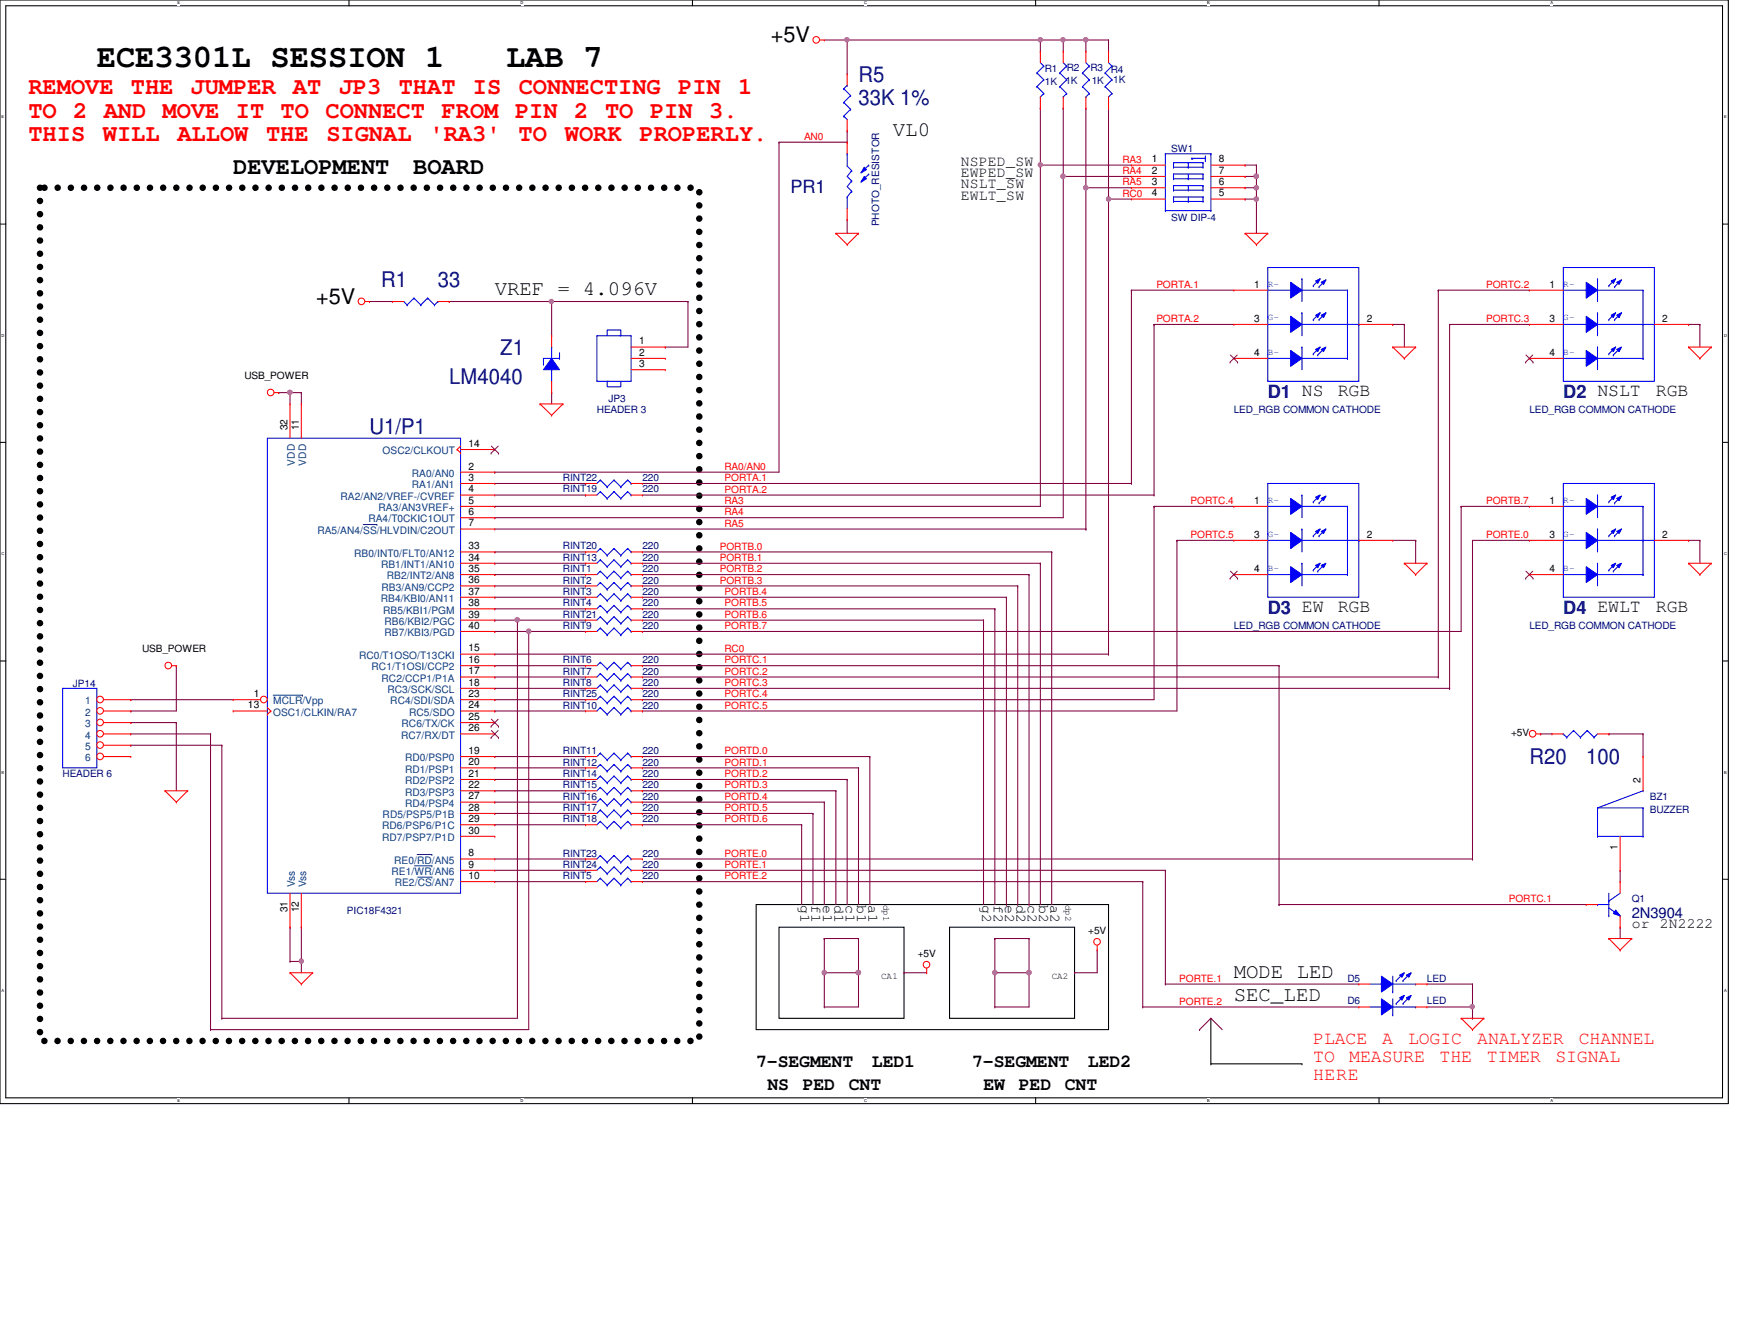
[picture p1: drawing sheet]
<svg xmlns="http://www.w3.org/2000/svg" width="279mm" height="216mm" viewBox="0 0 279 216" stroke-linecap="round" stroke-linejoin="round" font-family="sans-serif">
<defs><g id="words">
<g font-size="5.2">
<text x="15.6" y="10.8">ECE3301L SESSION 1</text>
<text x="81.4" y="10.8">LAB 7</text>
</g>
<g font-size="3.8" fill="#f00">
<text x="4.6" y="15.1">REMOVE</text>
<text x="21" y="15.1">THE</text>
<text x="30.6" y="15.1">JUMPER</text>
<text x="47.1" y="15.1">AT</text>
<text x="54.5" y="15.1">JP3</text>
<text x="64.1" y="15.1">THAT</text>
<text x="76.1" y="15.1">IS</text>
<text x="83.4" y="15.1">CONNECTING</text>
<text x="109.1" y="15.1">PIN</text>
<text x="118.7" y="15.1">1</text>
<text x="4.6" y="18.9">TO 2 AND MOVE IT TO CONNECT FROM PIN 2 TO PIN 3.</text>
<text x="4.6" y="22.7">THIS</text>
<text x="16.6" y="22.7">WILL</text>
<text x="28.5" y="22.7">ALLOW</text>
<text x="42.8" y="22.7">THE</text>
<text x="52.5" y="22.7">SIGNAL</text>
<text x="69.1" y="22.7">'RA3'</text>
<text x="83.4" y="22.7">TO</text>
<text x="90.8" y="22.7">WORK</text>
<text x="102.9" y="22.7">PROPERLY.</text>
</g>
<g font-size="3.8">
<text x="37.5" y="27.9">DEVELOPMENT</text>
<text x="66.5" y="27.9">BOARD</text>
</g>
<g font-size="3.5">
<text x="124" y="6.8">+5V</text>
<text x="50.8" y="48.8">+5V</text>
</g>
<g font-size="3.5" fill="#000080">
<text x="138.1" y="13.2">R5</text>
<text x="138.1" y="16.8">33K 1%</text>
<text x="61.3" y="46.1">R1</text>
<text x="70.4" y="46.1">33</text>
<text x="80.5" y="57.1">Z1</text>
<text x="72.3" y="61.8">LM4040</text>
<text x="59.4" y="69.8">U1/P1</text>
<text x="246" y="122.9">R20</text>
<text x="255.1" y="122.9">100</text>
</g>
<g font-size="3.3">
<text x="143.6" y="21.9">VL0</text>
<text x="79.6" y="47.5">VREF = 4.096V</text>
<text x="198.5" y="157.2">MODE LED</text>
<text x="198.5" y="160.9">SEC_LED</text>
</g>
<g font-size="2.9" fill="#000080">
<text x="127.1" y="31">PR1</text>
<text x="203.9" y="64">D1 NS</text>
<text x="251.5" y="64">D2 NSLT</text>
<text x="203.9" y="98.7">D3 EW</text>
<text x="251.5" y="98.7">D4 EWLT</text>
</g>
<g font-size="2.9">
<text x="215.2" y="63.6">RGB</text>
<text x="266.4" y="63.6">RGB</text>
<text x="215.2" y="98.3">RGB</text>
<text x="266.4" y="98.3">RGB</text>
<text x="121.6" y="171.6">7-SEGMENT</text>
<text x="140.3" y="171.6">LED1</text>
<text x="156.4" y="171.6">7-SEGMENT</text>
<text x="175" y="171.6">LED2</text>
<text x="123.4" y="175.3">NS</text>
<text x="129.1" y="175.3">PED</text>
<text x="136.5" y="175.3">CNT</text>
<text x="158.2" y="175.3">EW</text>
<text x="163.9" y="175.3">PED</text>
<text x="171.3" y="175.3">CNT</text>
</g>
<g font-size="2.9" fill="#f00">
<text x="211.2" y="167.9">PLACE</text>
<text x="222.3" y="167.9">A</text>
<text x="226.5" y="167.9">LOGIC</text>
<text x="237.6" y="167.9">ANALYZER</text>
<text x="254" y="167.9">CHANNEL</text>
<text x="211.2" y="170.8">TO</text>
<text x="211.2" y="173.7">HERE</text>
<text x="217" y="170.8">MEASURE</text>
<text x="231.6" y="170.8">THE</text>
<text x="239.1" y="170.8">TIMER</text>
<text x="250.2" y="170.8">SIGNAL</text>
</g>
<g font-size="2.4">
<text x="154.6" y="26.6">NSPED_SW</text>
<text x="154.6" y="28.4">EWPED_SW</text>
<text x="154.6" y="30.3">NSLT_SW</text>
<text x="154.6" y="32.1">EWLT_SW</text>
<text x="128.7" y="145.4" transform="rotate(90 128.7 145.4)">g1</text>
<text x="130.6" y="145.4" transform="rotate(90 130.6 145.4)">f1</text>
<text x="132.4" y="145.4" transform="rotate(90 132.4 145.4)">e1</text>
<text x="134.2" y="145.4" transform="rotate(90 134.2 145.4)">d1</text>
<text x="136.1" y="145.4" transform="rotate(90 136.1 145.4)">c1</text>
<text x="137.9" y="145.4" transform="rotate(90 137.9 145.4)">b1</text>
<text x="139.7" y="145.4" transform="rotate(90 139.7 145.4)">a1</text>
<text x="158" y="145.4" transform="rotate(90 158 145.4)">g2</text>
<text x="159.9" y="145.4" transform="rotate(90 159.9 145.4)">f2</text>
<text x="161.7" y="145.4" transform="rotate(90 161.7 145.4)">e2</text>
<text x="163.5" y="145.4" transform="rotate(90 163.5 145.4)">d2</text>
<text x="165.3" y="145.4" transform="rotate(90 165.3 145.4)">c2</text>
<text x="167.1" y="145.4" transform="rotate(90 167.1 145.4)">b2</text>
<text x="169" y="145.4" transform="rotate(90 169 145.4)">a2</text>
<text x="262.5" y="149.1">or</text>
<text x="267" y="149.1">2N2222</text>
</g>
<text font-size="2.4" fill="#000080" x="262.5" y="147.6">2N3904</text>
<g font-size="1.7">
<text x="185.3" y="26.1">1</text>
<text x="185.3" y="27.9">2</text>
<text x="185.3" y="29.8">3</text>
<text x="196" y="26.1">8</text>
<text x="196" y="27.9">7</text>
<text x="196" y="29.8">6</text>
<text x="185.3" y="31.6">4</text>
<text x="196" y="31.6">5</text>
<text x="201.7" y="46.2">1</text>
<text x="249.3" y="46.2">1</text>
<text x="201.7" y="51.7">3</text>
<text x="219.8" y="51.7">2</text>
<text x="249.3" y="51.7">3</text>
<text x="267.4" y="51.7">2</text>
<text x="102.8" y="55.4">1</text>
<text x="102.8" y="57.2">2</text>
<text x="102.8" y="59">3</text>
<text x="201.7" y="57.2">4</text>
<text x="249.3" y="57.2">4</text>
<text x="46.2" y="69.2" transform="rotate(-90 46.2 69.2)">32</text>
<text x="48" y="69.2" transform="rotate(-90 48 69.2)">11</text>
<text x="75.4" y="71.8">14</text>
<text x="75.4" y="75.5">2</text>
<text x="75.4" y="77.3">3</text>
<text x="75.4" y="79.2">4</text>
<text x="75.4" y="81">5</text>
<text x="75.4" y="82.8">6</text>
<text x="201.7" y="81">1</text>
<text x="249.3" y="81">1</text>
<text x="75.4" y="84.6">7</text>
<text x="75.4" y="88.3">33</text>
<text x="201.7" y="86.4">3</text>
<text x="219.8" y="86.4">2</text>
<text x="249.3" y="86.4">3</text>
<text x="267.4" y="86.4">2</text>
<text x="75.4" y="90.1">34</text>
<text x="75.4" y="91.9">35</text>
<text x="75.4" y="93.8">36</text>
<text x="75.4" y="95.6">37</text>
<text x="201.7" y="91.9">4</text>
<text x="249.3" y="91.9">4</text>
<text x="75.4" y="97.5">38</text>
<text x="75.4" y="99.3">39</text>
<text x="75.4" y="101.1">40</text>
<text x="75.4" y="106.6">16</text>
<text x="75.4" y="104.7">15</text>
<text x="39.9" y="113.9">13</text>
<text x="40.8" y="112.1">1</text>
<text x="75.4" y="113.9">24</text>
<text x="75.4" y="112.1">23</text>
<text x="75.4" y="110.2">18</text>
<text x="75.4" y="108.4">17</text>
<text x="75.4" y="117.6">26</text>
<text x="75.4" y="115.7">25</text>
<text x="75.4" y="121.2">19</text>
<text x="75.4" y="123">20</text>
<text x="75.4" y="124.9">21</text>
<text x="263.9" y="125.9" transform="rotate(-90 263.9 125.9)">2</text>
<text x="75.4" y="126.7">22</text>
<text x="75.4" y="128.5">27</text>
<text x="75.4" y="130.3">28</text>
<text x="75.4" y="137.7">8</text>
<text x="75.4" y="132.2">29</text>
<text x="75.4" y="134">30</text>
<text x="260.2" y="136.6" transform="rotate(-90 260.2 136.6)">1</text>
<text x="75.4" y="139.5">9</text>
<text x="75.4" y="141.3">10</text>
<text x="46.2" y="146.6" transform="rotate(-90 46.2 146.6)">31</text>
<text x="48" y="146.6" transform="rotate(-90 48 146.6)">12</text>
</g>
<g font-size="1.7" fill="#004080">
<text x="47.4" y="74.8" transform="rotate(-90 47.4 74.8)">VDD</text>
<text x="49.2" y="74.8" transform="rotate(-90 49.2 74.8)">VDD</text>
<text x="61.6" y="73">OSC2/CLKOUT</text>
<text x="66.3" y="76.7">RA0/AN0</text>
<text x="54.8" y="80.3">RA2/AN2/VREF-/CVREF</text>
<text x="59.3" y="84">RA4/T0CKIC1OUT</text>
<text x="60.9" y="82.2">RA3/AN3VREF+</text>
<text x="66.3" y="78.5">RA1/AN1</text>
<text x="51.1" y="85.8">RA5/AN4/SS/HLVDIN/C2OUT</text>
<text x="57" y="89.5">RB0/INT0/FLT0/AN12</text>
<text x="61.3" y="91.3">RB1/INT1/AN10</text>
<text x="61.4" y="95">RB3/AN9/CCP2</text>
<text x="62.2" y="93.1">RB2/INT2/AN8</text>
<text x="61.3" y="96.8">RB4/KBI0/AN11</text>
<text x="61.6" y="98.6">RB5/KBI1/PGM</text>
<text x="61.8" y="100.5">RB6/KBI2/PGC</text>
<text x="57.8" y="105.9">RC0/T1OSO/T13CKI</text>
<text x="59.8" y="107.8">RC1/T1OSI/CCP2</text>
<text x="61.8" y="102.3">RB7/KBI3/PGD</text>
<text x="13.7" y="113.2">1</text>
<text x="43.9" y="113.2">MCLR/Vpp</text>
<text x="61.4" y="109.6">RC2/CCP1/P1A</text>
<text x="62.3" y="111.4">RC3/SCK/SCL</text>
<text x="62.8" y="113.2">RC4/SDI/SDA</text>
<text x="13.7" y="115.1">2</text>
<text x="13.7" y="116.9">3</text>
<text x="13.7" y="118.7">4</text>
<text x="43.9" y="115.1">OSC1/CLKIN/RA7</text>
<text x="64.5" y="118.7">RC7/RX/DT</text>
<text x="64.6" y="116.9">RC6/TX/CK</text>
<text x="65.8" y="115.1">RC5/SDO</text>
<text x="13.7" y="120.6">5</text>
<text x="13.7" y="122.4">6</text>
<text x="65.2" y="122.4">RD0/PSP0</text>
<text x="65.2" y="124.2">RD1/PSP1</text>
<text x="61.6" y="131.5">RD5/PSP5/P1B</text>
<text x="65.2" y="126.1">RD2/PSP2</text>
<text x="65.2" y="127.9">RD3/PSP3</text>
<text x="65.2" y="129.7">RD4/PSP4</text>
<text x="61.5" y="133.3">RD6/PSP6/P1C</text>
<text x="61.5" y="135.2">RD7/PSP7/P1D</text>
<text x="47.4" y="142.7" transform="rotate(-90 47.4 142.7)">Vss</text>
<text x="49.2" y="142.7" transform="rotate(-90 49.2 142.7)">Vss</text>
<text x="63" y="140.7">RE1/WR/AN6</text>
<text x="63.4" y="138.9">RE0/RD/AN5</text>
<text x="63.5" y="142.5">RE2/CS/AN7</text>
</g>
<g font-size="1.6" fill="#000080">
<text x="168.1" y="11.5">R1</text>
<text x="171.6" y="11.3">R2</text>
<text x="175.4" y="11.3">R3</text>
<text x="178.7" y="11.7">R4</text>
<text x="168.1" y="13.7">1K</text>
<text x="171.4" y="13.5">1K</text>
<text x="175.6" y="13.5">1K</text>
<text x="179.1" y="13.3">1K</text>
<text x="188.4" y="24.5">SW1</text>
<text x="188.4" y="35.5">SW DIP-4</text>
<text x="141.4" y="36.4" transform="rotate(-90 141.4 36.4)">PHOTO_RESISTOR</text>
<text x="97.9" y="64.6">JP3</text>
<text x="96" y="66.4">HEADER 3</text>
<text x="198.5" y="66.4">LED_RGB COMMON CATHODE</text>
<text x="246" y="66.4">LED_RGB COMMON CATHODE</text>
<text x="90.6" y="77.3">RINT22</text>
<text x="103.3" y="77.3">220</text>
<text x="90.6" y="79.2">RINT19</text>
<text x="103.3" y="79.2">220</text>
<text x="90.6" y="88.3">RINT20</text>
<text x="103.3" y="88.3">220</text>
<text x="90.6" y="95.6">RINT3</text>
<text x="90.6" y="90.2">RINT13</text>
<text x="90.6" y="93.8">RINT2</text>
<text x="90.6" y="92">RINT1</text>
<text x="103.3" y="95.6">220</text>
<text x="103.3" y="93.8">220</text>
<text x="103.3" y="92">220</text>
<text x="103.3" y="90.2">220</text>
<text x="90.6" y="99.3">RINT21</text>
<text x="90.6" y="101.1">RINT9</text>
<text x="90.6" y="97.5">RINT4</text>
<text x="103.3" y="101.1">220</text>
<text x="103.3" y="97.5">220</text>
<text x="103.3" y="99.3">220</text>
<text x="198.5" y="101.1">LED_RGB COMMON CATHODE</text>
<text x="246" y="101.1">LED_RGB COMMON CATHODE</text>
<text x="90.6" y="106.6">RINT6</text>
<text x="103.3" y="106.6">220</text>
<text x="11.7" y="110.4">JP14</text>
<text x="90.6" y="112.1">RINT25</text>
<text x="90.6" y="113.9">RINT10</text>
<text x="90.6" y="108.5">RINT7</text>
<text x="90.6" y="110.3">RINT8</text>
<text x="103.3" y="108.5">220</text>
<text x="103.3" y="110.3">220</text>
<text x="103.3" y="112.1">220</text>
<text x="103.3" y="113.9">220</text>
<text x="10.1" y="124.9">HEADER 6</text>
<text x="90.6" y="124.9">RINT14</text>
<text x="90.6" y="121.2">RINT11</text>
<text x="90.6" y="123.1">RINT12</text>
<text x="103.3" y="124.9">220</text>
<text x="103.3" y="121.2">220</text>
<text x="103.3" y="123.1">220</text>
<text x="90.6" y="128.6">RINT16</text>
<text x="90.6" y="130.4">RINT17</text>
<text x="90.6" y="126.7">RINT15</text>
<text x="103.3" y="128.6">220</text>
<text x="103.3" y="130.4">220</text>
<text x="103.3" y="126.7">220</text>
<text x="265.4" y="128.6">BZ1</text>
<text x="265.4" y="130.8">BUZZER</text>
<text x="90.6" y="132.2">RINT18</text>
<text x="90.6" y="137.7">RINT23</text>
<text x="103.3" y="132.2">220</text>
<text x="103.3" y="137.7">220</text>
<text x="90.6" y="141.4">RINT5</text>
<text x="90.6" y="139.5">RINT24</text>
<text x="103.3" y="141.4">220</text>
<text x="103.3" y="139.5">220</text>
<text x="55.8" y="146.9">PIC18F4321</text>
<text x="262.5" y="145">Q1</text>
<text x="216.7" y="161.5">D6</text>
<text x="216.7" y="157.8">D5</text>
<text x="229.5" y="161.5">LED</text>
<text x="229.5" y="157.8">LED</text>
</g>
<g font-size="1.6" fill="#f00">
<text x="129.3" y="22.5">AN0</text>
<text x="180.6" y="29.8">RA5</text>
<text x="180.6" y="28">RA4</text>
<text x="180.6" y="26.2">RA3</text>
<text x="180.6" y="31.6">RC0</text>
<text x="186" y="46.3">PORTA.1</text>
<text x="239.1" y="46.3">PORTC.2</text>
<text x="186" y="51.8">PORTA.2</text>
<text x="239.1" y="51.8">PORTC.3</text>
<text x="116.5" y="75.5">RA0/AN0</text>
<text x="116.5" y="77.3">PORTA.1</text>
<text x="116.5" y="81">RA3</text>
<text x="116.5" y="82.8">RA4</text>
<text x="116.5" y="79.2">PORTA.2</text>
<text x="191.5" y="81">PORTC.4</text>
<text x="239.1" y="81">PORTB.7</text>
<text x="115.8" y="88.3">PORTB.0</text>
<text x="116.5" y="84.7">RA5</text>
<text x="191.5" y="86.5">PORTC.5</text>
<text x="239.1" y="86.5">PORTE.0</text>
<text x="115.8" y="90.2">PORTB.1</text>
<text x="115.8" y="92">PORTB.2</text>
<text x="115.8" y="93.8">PORTB.3</text>
<text x="116.5" y="95.6">PORTB.4</text>
<text x="116.5" y="97.5">PORTB.5</text>
<text x="116.5" y="99.3">PORTB.6</text>
<text x="116.5" y="101.1">PORTB.7</text>
<text x="116.5" y="104.8">RC0</text>
<text x="116.5" y="106.6">PORTC.1</text>
<text x="116.5" y="112.1">PORTC.4</text>
<text x="116.5" y="113.9">PORTC.5</text>
<text x="116.5" y="110.3">PORTC.3</text>
<text x="116.5" y="108.5">PORTC.2</text>
<text x="116.5" y="121.2">PORTD.0</text>
<text x="116.5" y="123.1">PORTD.1</text>
<text x="116.5" y="124.9">PORTD.2</text>
<text x="116.5" y="126.7">PORTD.3</text>
<text x="116.5" y="128.6">PORTD.4</text>
<text x="116.5" y="130.4">PORTD.5</text>
<text x="116.5" y="132.2">PORTD.6</text>
<text x="116.5" y="137.7">PORTE.0</text>
<text x="116.5" y="141.4">PORTE.2</text>
<text x="116.5" y="139.5">PORTE.1</text>
<text x="242.7" y="145">PORTC.1</text>
<text x="189.7" y="157.8">PORTE.1</text>
<text x="189.7" y="161.5">PORTE.2</text>
</g>
<g font-size="1.6">
<text x="39.3" y="60.9">USB_POWER</text>
<text x="22.9" y="104.8">USB_POWER</text>
<text x="243.1" y="118.3">+5V</text>
<text x="147.6" y="153.8">+5V</text>
<text x="175" y="150.2">+5V</text>
</g>
<g font-size="1.5" fill="#00f">
<text x="203.9" y="46.1">R-</text>
<text x="251.5" y="46.1">R-</text>
<text x="203.9" y="51.5">G-</text>
<text x="251.5" y="51.5">G-</text>
<text x="203.9" y="57">B-</text>
<text x="251.5" y="57">B-</text>
<text x="203.9" y="80.8">R-</text>
<text x="251.5" y="80.8">R-</text>
<text x="203.9" y="86.3">G-</text>
<text x="251.5" y="86.3">G-</text>
<text x="203.9" y="91.8">B-</text>
<text x="251.5" y="91.8">B-</text>
</g>
<g font-size="1.5">
<text x="142.1" y="145.4" transform="rotate(90 142.1 145.4)">dp1</text>
<text x="171.4" y="145.4" transform="rotate(90 171.4 145.4)">dp2</text>
<text x="141.7" y="157.4">CA1</text>
<text x="169.2" y="157.4">CA2</text>
</g>
<g font-size=".6">
<text x="28.5" y=".7">E</text>
<text x="83.7" y=".7">D</text>
<text x="139" y=".7">C</text>
<text x="194.2" y=".7">B</text>
<text x="249.4" y=".7">A</text>
<text x=".3" y="19">E</text>
<text x="277.3" y="19">E</text>
<text x=".3" y="54.1">D</text>
<text x="277.3" y="54.1">D</text>
<text x=".3" y="89.2">C</text>
<text x="277.3" y="89.2">C</text>
<text x=".3" y="124.4">B</text>
<text x="277.3" y="124.4">B</text>
<text x=".3" y="159.5">A</text>
<text x="277.3" y="159.5">A</text>
<text x="28.5" y="177.2">E</text>
<text x="83.7" y="177.2">D</text>
<text x="139" y="177.2">C</text>
<text x="194.2" y="177.2">B</text>
<text x="249.4" y="177.2">A</text>
</g>
</g></defs>
<path d="M0 0h278v177.4h-278zM.9 .9h276.2v175.6h-276.2z" fill="none" stroke="#000" stroke-width=".17"/>
<g fill="#fff">
<path d="M28.5 .1h.5v.7h-.5z"/>
<path d="M28.5 176.6h.5v.7h-.5z"/>
</g>
<path d="M56.1 0v.9M56.1 176.5v.9" fill="none" stroke="#000" stroke-width=".17"/>
<g fill="#fff">
<path d="M83.7 .1h.5v.7h-.5z"/>
<path d="M83.7 176.6h.5v.7h-.5z"/>
</g>
<path d="M111.4 0v.9M111.4 176.5v.9" fill="none" stroke="#000" stroke-width=".17"/>
<g fill="#fff">
<path d="M139 .1h.4v.7h-.4z"/>
<path d="M139 176.6h.4v.7h-.4z"/>
</g>
<path d="M166.6 0v.9M166.6 176.5v.9" fill="none" stroke="#000" stroke-width=".17"/>
<g fill="#fff">
<path d="M194.2 .1h.4v.7h-.4z"/>
<path d="M194.2 176.6h.4v.7h-.4z"/>
</g>
<path d="M221.8 0v.9M221.8 176.5v.9" fill="none" stroke="#000" stroke-width=".17"/>
<g fill="#fff">
<path d="M249.4 .1h.4v.7h-.4z"/>
<path d="M249.4 176.6h.4v.7h-.4z"/>
<path d="M.3 18.5h.4v.7h-.4z"/>
<path d="M277.3 18.5h.4v.7h-.4z"/>
<path d="M.3 53.6h.4v.7h-.4z"/>
<path d="M277.3 53.6h.5v.7h-.5z"/>
</g>
<path d="M0 36h.9M277.1 36h.9" fill="none" stroke="#000" stroke-width=".17"/>
<g fill="#fff">
<path d="M.3 88.6h.4v.8h-.4z"/>
<path d="M277.3 88.6h.5v.8h-.5z"/>
</g>
<path d="M0 71.1h.9M277.1 71.1h.9" fill="none" stroke="#000" stroke-width=".17"/>
<g fill="#fff">
<path d="M.3 123.8h.4v.7h-.4z"/>
<path d="M277.3 123.8h.4v.7h-.4z"/>
</g>
<path d="M0 106.3h.9M277.1 106.3h.9" fill="none" stroke="#000" stroke-width=".17"/>
<g fill="#fff">
<path d="M.3 158.9h.3v.7h-.3z"/>
<path d="M277.3 158.9h.4v.7h-.4z"/>
</g>
<path d="M0 141.4h.9M121.6 145.4h56.7v20.1h-56.7zM125.3 149.1h20.1v14.6h-20.1zM152.7 149.1h20.1v14.6h-20.1zM277.1 141.4h.9M194.8 171h.1M194.8 163.7v7.3M194.8 171h14.6M209.4 171h.1" fill="none" stroke="#000" stroke-width=".17"/>
<path d="M6.4 30.2h106.1v137.1h-106.1z" fill="none" stroke="#000" stroke-width="1.1" stroke-dasharray="0 2.1"/>
<path d="M136.3 6.4h.1M136.3 6.4v5.5M136.3 6.4h31M79.6 141.7h14.6M94.2 141.7h.1M103.3 141.7h.1M103.3 141.7h80.5M183.8 141.7h.1M183.8 141.7v20.2" fill="none" stroke="#800040" stroke-width=".17"/>
<circle cx="167.3" cy="6.4" r=".34" fill="#f0f"/>
<circle cx="167.3" cy="6.4" r=".34" fill="none" stroke="#f0f" stroke-width=".17"/>
<circle cx="136.2" cy="6.4" r=".34" fill="#f0f"/>
<circle cx="136.2" cy="6.4" r=".34" fill="none" stroke="#f0f" stroke-width=".17"/>
<path d="M48.5 154.6h.1M48.5 154.6v1.8" fill="none" stroke="#800040" stroke-width=".17"/>
<circle cx="48.5" cy="154.5" r=".34" fill="#f0f"/>
<circle cx="48.5" cy="154.5" r=".34" fill="none" stroke="#f0f" stroke-width=".17"/>
<path d="M44.8 63.1h.1M44.8 63.1h3.7M46.7 63.1h.1M46.7 154.6h.1M46.7 154.6h1.8" fill="none" stroke="#800040" stroke-width=".17"/>
<circle cx="46.6" cy="63.1" r=".36" fill="#f0f"/>
<circle cx="46.6" cy="63.1" r=".36" fill="none" stroke="#f0f" stroke-width=".17"/>
<path d="M48.5 63.1h.1M48.5 63.1v1.8M33.9 118h.1M33.9 118v47.5M35.7 119.8h.1M35.7 119.8v43.9M79.6 101.5h.1M79.6 101.5h5.4M85 101.5h.1M85 101.5v64M48.5 149.1h.1M48.5 149.1v5.5" fill="none" stroke="#800040" stroke-width=".17"/>
<circle cx="85" cy="101.5" r=".35" fill="#f0f"/>
<circle cx="85" cy="101.5" r=".35" fill="none" stroke="#f0f" stroke-width=".17"/>
<g fill="none" stroke="#800040" stroke-width=".17">
<path d="M59.4 48.5h.1M59.4 48.5h3.7M72.3 48.5h.1M72.3 48.5h38.4M88.7 48.5h.1M88.7 48.5v5.5M182 46.7h.1M182 46.7h16.5M185.6 52.2h.1M185.6 52.2h12.9M46.7 63.1h.1M46.7 63.1v1.8"/>
<path d="M88.7 63.1h.1M88.7 63.1v1.8M79.6 88.7h.1M79.6 90.6h.1M79.6 92.4h.1M79.6 94.2h.1M79.6 88.7h14.6M79.6 90.6h14.6M79.6 92.4h14.6M79.6 94.2h14.6M21 114.3h.1M21 119.8h.1"/>
<path d="M21 118h.1M21 112.5h.1M21 116.2h.1M21 119.8h14.7M21 118h12.9M21 112.5h16.5M21 116.2h7.4M28.4 107h.1M28.4 116.2h.1M28.4 107v7.3h-7.4M28.4 116.2v10.9M79.6 107h.1"/>
<path d="M79.6 108.8h.1M79.6 110.7h.1M79.6 112.5h.1M79.6 114.3h.1M79.6 114.3h14.6M79.6 112.5h14.6M79.6 105.2h98.7M79.6 107h14.6M79.6 108.8h14.6M79.6 110.7h14.6M178.3 105.2h.1M79.6 121.6h.1"/>
<path d="M79.6 123.4h.1M79.6 125.3h.1M79.6 127.1h.1M79.6 128.9h.1M79.6 130.8h.1M79.6 132.6h.1M79.6 121.6h14.6M79.6 123.4h14.6M79.6 125.3h14.6M79.6 127.1h14.6M79.6 128.9h14.6M79.6 130.8h14.6"/>
<path d="M79.6 132.6h14.6M46.7 149.1h.1M46.7 149.1v5.5M33.9 165.5h.1M33.9 165.5h51.1M35.7 163.7h.1M35.7 163.7h47.5"/>
</g>
<circle cx="88.7" cy="48.5" r=".34" fill="#f0f"/>
<circle cx="88.7" cy="48.5" r=".34" fill="none" stroke="#f0f" stroke-width=".17"/>
<g fill="none" stroke="#800040" stroke-width=".17">
<path d="M107 55.8h.1M110.7 48.5h.1M110.7 48.5v7.3h-3.7M79.6 75.9h.1M79.6 75.9h45.7M79.6 96h.1M79.6 97.9h.1M79.6 99.7h.1M79.6 96h14.6M79.6 97.9h14.6M79.6 99.7h3.6M83.2 99.7h.1"/>
<path d="M83.2 99.7v64"/>
</g>
<circle cx="83.2" cy="99.6" r=".36" fill="#f0f"/>
<circle cx="83.2" cy="99.6" r=".36" fill="none" stroke="#f0f" stroke-width=".17"/>
<g fill="none" stroke="#800040" stroke-width=".17">
<path d="M200.3 28.4h.1M200.3 26.5h.1M200.3 28.4h1.8M200.3 26.5h1.8M202.1 26.5h.1M202.1 28.4h.1M202.1 26.5v3.7M83.2 99.7h.1M83.2 99.7h11M103.3 99.7h54.9M103.3 88.7h65.9M103.3 90.6h64"/>
<path d="M103.3 92.4h62.2M103.3 94.2h60.4M103.3 96h58.6M103.3 97.9h56.7M158.2 99.7h.1M160 97.9h.1M161.9 96h.1M163.7 94.2h.1M165.5 92.4h.1M167.3 90.6h.1M169.2 88.7h.1M103.3 112.5h.1"/>
<path d="M103.3 114.3h.1M103.3 107h102.4M103.3 112.5h82.3M103.3 114.3h86M205.7 107h.1M103.3 121.6h.1M103.3 125.3h.1M103.3 127.1h.1M103.3 128.9h.1M103.3 130.8h.1M103.3 132.6h.1M103.3 121.6h36.6"/>
<path d="M103.3 123.4h34.8M103.3 125.3h33M103.3 127.1h31.2M103.3 128.9h29.3M103.3 130.8h27.5M103.3 132.6h25.6M138.1 123.4h.1"/>
</g>
<circle cx="202.1" cy="30.2" r=".36" fill="#f0f"/>
<circle cx="202.1" cy="30.2" r=".36" fill="none" stroke="#f0f" stroke-width=".17"/>
<circle cx="202.1" cy="28.3" r=".37" fill="#f0f"/>
<circle cx="202.1" cy="28.3" r=".37" fill="none" stroke="#f0f" stroke-width=".17"/>
<g fill="none" stroke="#800040" stroke-width=".17">
<path d="M167.3 6.4h.1M167.3 6.4v1.9M171 6.4h.1M171 6.4v1.9M171 6.4h3.7M178.3 17.4h.1M178.3 17.4v14.6M125.3 22.9h11M136.3 22.9h.1M136.3 21h.1M136.3 35.3h.1M136.3 21v1.9"/>
<path d="M136.3 35.3v2.2M200.3 30.2h.1M200.3 32h.1M200.3 30.2h1.8M202.1 30.2h.1M202.1 30.2v1.8h-1.8"/>
</g>
<circle cx="174.6" cy="6.4" r=".36" fill="#f0f"/>
<circle cx="174.6" cy="6.4" r=".36" fill="none" stroke="#f0f" stroke-width=".17"/>
<circle cx="171" cy="6.4" r=".34" fill="#f0f"/>
<circle cx="171" cy="6.4" r=".34" fill="none" stroke="#f0f" stroke-width=".17"/>
<g fill="none" stroke="#800040" stroke-width=".17">
<path d="M132.6 6.4h3.7M136.3 6.4h.1M167.3 17.4h.1M167.3 6.4h.1M167.3 6.4h3.7M167.3 17.4v9.1M171 17.4h.1M171 17.4v11M174.7 6.4h.1M174.7 17.4h.1M174.7 6.4v1.9M174.7 17.4v12.8"/>
<path d="M174.7 6.4h3.6M178.3 6.4h.1M178.3 6.4v1.9M167.3 26.5h.1M167.3 26.5h14.7M171 28.4h.1M171 28.4h11M174.7 30.2h.1M174.7 30.2h7.3M202.1 32h.1M202.1 32v5.5"/>
</g>
<circle cx="202.1" cy="32" r=".36" fill="#f0f"/>
<circle cx="202.1" cy="32" r=".36" fill="none" stroke="#f0f" stroke-width=".17"/>
<path d="M167.3 26.5h.1M167.3 26.5v54.9" fill="none" stroke="#800040" stroke-width=".17"/>
<circle cx="167.3" cy="26.5" r=".34" fill="#f0f"/>
<circle cx="167.3" cy="26.5" r=".34" fill="none" stroke="#f0f" stroke-width=".17"/>
<path d="M171 28.4h.1M171 28.4v54.8" fill="none" stroke="#800040" stroke-width=".17"/>
<circle cx="171" cy="28.3" r=".35" fill="#f0f"/>
<circle cx="171" cy="28.3" r=".35" fill="none" stroke="#f0f" stroke-width=".17"/>
<path d="M174.7 30.2v54.8M174.7 85h.1" fill="none" stroke="#800040" stroke-width=".17"/>
<circle cx="174.6" cy="30.2" r=".36" fill="#f0f"/>
<circle cx="174.6" cy="30.2" r=".36" fill="none" stroke="#f0f" stroke-width=".17"/>
<path d="M178.3 32h.1M178.3 32h3.7M178.3 32v73.2M178.3 105.2h.1" fill="none" stroke="#800040" stroke-width=".17"/>
<circle cx="178.3" cy="32" r=".34" fill="#f0f"/>
<circle cx="178.3" cy="32" r=".34" fill="none" stroke="#f0f" stroke-width=".17"/>
<g fill="none" stroke="#800040" stroke-width=".17">
<path d="M125.3 22.9h.1M125.3 22.9v53M182 46.7h.1M182 46.7v31M231.4 46.7h.1M231.4 46.7h14.6M233.2 52.2h.1M233.2 52.2h12.8M79.6 85h95.1M174.7 85h.1M185.6 81.4h.1M185.6 81.4h12.9"/>
<path d="M189.3 86.9h.1M189.3 86.9h9.2M227.7 86.9h.1M227.7 86.9v3.7M235 81.4h.1M235 81.4h11M235 81.4v20.1h-131.7M271.6 86.9h.1M271.6 86.9h1.8M273.4 86.9h.1M273.4 86.9v3.7M103.3 101.5h.1"/>
<path d="M79.6 138.1h14.6M79.6 139.9h14.6M94.2 138.1h.1M94.2 139.9h.1M187.5 158.2h.1M187.5 158.2h31.1M229.5 158.2h7.4M236.9 158.2h.1M236.9 158.2v5.5M229.5 161.9h7.4M236.9 161.9h.1M236.9 163.7h.1"/>
</g>
<circle cx="236.8" cy="161.8" r=".34" fill="#f0f"/>
<circle cx="236.8" cy="161.8" r=".34" fill="none" stroke="#f0f" stroke-width=".17"/>
<path d="M187.5 139.9h.1M187.5 139.9v18.3M138.1 150.9h.1M138.1 150.9v5.5M145.4 156.4h.1M145.4 156.4h3.7M172.8 156.4h.1M176.5 152.7h.1M176.5 152.7v3.7h-3.7M183.8 161.9h.1M183.8 161.9h34.8" fill="none" stroke="#800040" stroke-width=".17"/>
<circle cx="138.1" cy="156.4" r=".37" fill="#f0f"/>
<circle cx="138.1" cy="156.4" r=".37" fill="none" stroke="#f0f" stroke-width=".17"/>
<path d="M132.6 150.9h.1M132.6 150.9v5.5" fill="none" stroke="#800040" stroke-width=".17"/>
<circle cx="132.6" cy="156.4" r=".35" fill="#f0f"/>
<circle cx="132.6" cy="156.4" r=".35" fill="none" stroke="#f0f" stroke-width=".17"/>
<path d="M132.6 150.9h.1M132.6 156.4h.1M132.6 150.9h5.5M132.6 156.4h5.5M132.6 156.4v5.5M138.1 156.4h.1M138.1 156.4v5.5h-5.5M165.5 150.9h.1M165.5 150.9v5.5M132.6 161.9h.1" fill="none" stroke="#800040" stroke-width=".17"/>
<circle cx="165.5" cy="156.4" r=".37" fill="#f0f"/>
<circle cx="165.5" cy="156.4" r=".37" fill="none" stroke="#f0f" stroke-width=".17"/>
<path d="M160 150.9h.1M160 150.9v5.5" fill="none" stroke="#800040" stroke-width=".17"/>
<circle cx="160" cy="156.4" r=".35" fill="#f0f"/>
<circle cx="160" cy="156.4" r=".35" fill="none" stroke="#f0f" stroke-width=".17"/>
<g fill="none" stroke="#800040" stroke-width=".17">
<path d="M185.6 52.2h.1M185.6 52.2v27.4M224 52.2h.1M224 52.2h1.9M225.9 52.2h.1M225.9 52.2v3.6M231.4 46.7h.1M231.4 46.7v62.1M233.2 52.2v58.5M271.6 52.2h.1M271.6 52.2h1.8M273.4 52.2h.1"/>
<path d="M273.4 52.2v3.6M79.6 77.7h14.6M79.6 79.6h14.6M94.2 77.7h.1M94.2 79.6h.1M103.3 77.7h78.7M103.3 79.6h82.3M182 77.7h.1M185.6 79.6h.1M79.6 81.4h.1M79.6 83.2h.1M79.6 81.4h87.7"/>
<path d="M79.6 83.2h91.4M158.2 99.7h.1M158.2 99.7v45.7M160 97.9h.1M160 97.9v47.5M161.9 96v49.4M163.7 94.2v51.2M165.5 92.4v53M167.3 90.6h.1M167.3 90.6v54.8M169.2 88.7h.1M169.2 88.7v56.7"/>
<path d="M185.6 81.4h.1M185.6 81.4v31.1M189.3 86.9h.1M189.3 86.9v27.4M224 86.9h3.7M227.7 86.9h.1M236.9 86.9h.1M236.9 86.9h9.1M236.9 86.9v51.2M85 101.5h9.2M94.2 101.5h.1M103.3 110.7h129.9"/>
<path d="M103.3 108.8h128.1M205.7 107v38.4M231.4 108.8h.1M233.2 110.7h.1M247.8 118h.1M247.8 118h1.8M258.8 118h.1M258.8 118h5.5M264.3 118h.1M264.3 118v3.6M103.3 139.9h.1M103.3 139.9h84.2"/>
<path d="M105.2 138.1h131.7M128.9 132.6h.1M128.9 132.6v12.8M130.8 130.8h.1M130.8 130.8v14.6M132.6 128.9h.1M132.6 128.9v16.5M134.5 127.1h.1M134.5 127.1v18.3M136.3 125.3h.1M136.3 125.3v20.1M138.1 123.4h.1"/>
<path d="M138.1 123.4v22M139.9 121.6h.1M139.9 121.6v23.8M236.9 138.1h.1M260.6 139.9h.1M260.6 139.9v1.8M160 156.4h.1M160 150.9h.1M160 156.4h5.5M160 156.4v5.5M160 150.9h5.5M161.9 145.4h.1"/>
<path d="M163.7 145.4h.1M165.5 156.4h.1M165.5 145.4h.1M165.5 156.4v5.5h-5.5M205.7 145.4h.1M205.7 145.4h49.4M260.6 149.1h.1M260.6 149.1v1.8M160 161.9h.1M193 165.5h.1M194.8 163.7h.1M194.8 163.7l1.8 1.8"/>
<path d="M194.8 163.7l-1.8 1.8"/>
</g>
<g fill="none" stroke="#f00" stroke-width=".17">
<path d="M131.9 6.4h.7M132.6 6.4h.1M178.3 8.3h.1M178.3 17.4h.1M178.3 8.3v1.8M178.3 15.6v1.8M134.5 37.5h.1M134.5 37.5h3.6M134.5 37.5l1.8 1.8M136.3 39.3h.1M138.1 37.5h.1M138.1 37.5l-1.8 1.8"/>
<path d="M200.3 37.5h.1M200.3 37.5h3.6M200.3 37.5l1.8 1.8M202.1 39.3h.1M203.9 37.5h.1M203.9 37.5l-1.8 1.8M58.7 48.5h.7M59.4 48.5h.1M224 55.8h.1M224 55.8h3.7M224 55.8l1.9 1.8M225.9 57.6h.1"/>
<path d="M227.7 55.8h.1M227.7 55.8l-1.8 1.8M271.6 55.8h.1M271.6 55.8h3.7M271.6 55.8l1.8 1.8M273.4 57.6h.1M275.3 55.8h.1M275.3 55.8l-1.9 1.8M44.1 63.1h.7M44.8 63.1h.1M86.9 64.9h.1M86.9 64.9h3.7"/>
<path d="M86.9 64.9l1.8 1.9M88.7 66.8h.1M90.6 64.9h.1M90.6 64.9l-1.9 1.9M225.9 90.6h.1M225.9 90.6h3.6M225.9 90.6l1.8 1.8M227.7 92.4h.1M229.5 90.6h.1M229.5 90.6l-1.8 1.8M271.6 90.6h.1M271.6 90.6h3.7"/>
<path d="M271.6 90.6l1.8 1.8M273.4 92.4h.1M275.3 90.6h.1M275.3 90.6l-1.9 1.8M27.6 107h.8M28.4 107h.1M247.1 118h.7M247.8 118h.1M26.5 127.1h.1M26.5 127.1h3.7M26.5 127.1l1.9 1.8M28.4 128.9h.1"/>
<path d="M30.2 127.1h.1M30.2 127.1l-1.8 1.8M94.2 132.6h.1M94.2 132.6h1.8M101.5 132.6h1.8M103.3 132.6h.1M46.7 156.4h.1M46.7 156.4h3.6M46.7 156.4l1.8 1.8M48.5 158.2h.1M50.3 156.4h.1M50.3 156.4l-1.8 1.8"/>
<path d="M149.1 156.4h.1M149.1 155.7v.7M176.5 152.7h.1M176.5 152v.7M258.8 150.9h.1M258.8 150.9h3.7M258.8 150.9l1.8 1.8M260.6 152.7h.1M262.5 150.9h.1M262.5 150.9l-1.9 1.8M235 163.7h.1M235 163.7h3.7"/>
<path d="M235 163.7l1.9 1.8M236.9 165.5h.1M238.7 163.7h.1M238.7 163.7l-1.8 1.8"/>
<circle cx="131.3" cy="6.4" r=".54"/>
<circle cx="58.1" cy="48.4" r=".54"/>
<circle cx="43.5" cy="63.1" r=".54"/>
<circle cx="27.1" cy="107" r=".54"/>
<circle cx="246.5" cy="118" r=".54"/>
<circle cx="149" cy="155.1" r=".54"/>
<circle cx="176.5" cy="151.4" r=".54"/>
</g>
<g fill="none" stroke="#00f" stroke-width=".17">
<path d="M177.8 11.7h.1M177.8 13.9h.1M177.8 11.7l1.1 1.1M177.8 13.9l1.1 1.1M178.3 15.6h.1M178.3 10.1l.6 .5M178.9 10.6h.1M178.9 12.8h.1M178.9 15h.1M178.9 10.6l-1.1 1.1M178.9 12.8l-1.1 1.1M178.9 15l-.6 .6"/>
<path d="M96.6 132h.1M96.6 132l-.6 .6M96.6 132l1.1 1.1M97.7 133.1h.1M98.8 132h.1M98.8 132l-1.1 1.1M98.8 132l1.1 1.1M99.9 133.1h.1M101 132h.1M101 132l-1.1 1.1M101 132l.5 .6M101.5 132.6h.1"/>
<path d="M257 145.4h.1M257 145.4h1.8M258.8 144.9h.1M258.8 147.2h.1M258.8 146l1.8 1.2M258.8 143.6v3.6M260.6 147.2h.1M260.6 143.6l-1.8 1.3"/>
</g>
<path d="M259.9 146.3l.7 .9-1.1-.3z" fill="#00f"/>
<path d="M43 70.4h31.1v73.2h-31.1zM259.9 146.3l.7 .9-1.1-.3z" fill="none" stroke="#00f" stroke-width=".17"/>
<path d="M255.1 145.4h.1M255.1 145.4h1.9M260.6 141.7h.1M260.6 149.1h.1M260.6 141.7v1.9M260.6 147.2v1.9" fill="none" stroke="#f00" stroke-width=".17"/>
<circle cx="42.4" cy="112.5" r=".54" fill="#fff"/>
<g fill="none" stroke="#f00" stroke-width=".17">
<path d="M46.7 64.9h.1M46.7 64.9v5.5M48.5 64.9h.1M48.5 64.9v5.5M73.5 72.3h.1M73.5 72.3l.6 .5M74.1 72.8h.1M74.1 75.9h5.5M74.1 77.7h5.5M74.1 79.6h5.5M74.1 71.7l-.6 .6M74.1 72.3h5.5"/>
<path d="M79.6 75.9h.1M79.6 77.7h.1M79.6 79.6h.1M79.6 72.3h.1M74.1 81.4h5.5M74.1 83.2h5.5M74.1 85h5.5M74.1 88.7h5.5M74.1 90.6h5.5M74.1 92.4h5.5M74.1 94.2h5.5M74.1 96h5.5"/>
<path d="M74.1 97.9h5.5M74.1 99.7h5.5M79.6 81.4h.1M79.6 83.2h.1M79.6 85h.1M79.6 88.7h.1M79.6 90.6h.1M79.6 92.4h.1M79.6 94.2h.1M79.6 96h.1M79.6 97.9h.1M79.6 99.7h.1"/>
<path d="M37.5 112.5h.1M37.5 114.3h.1M37.5 112.5h4.4M37.5 114.3h5.5M43 114.9h.1M43 113.7l.6 .6M43.6 114.3h.1M43.6 114.3l-.6 .6M74.1 112.5h5.5M74.1 114.3h5.5M74.1 101.5h5.5M74.1 118h5.5"/>
<path d="M74.1 116.2h5.5M74.1 110.7h5.5M74.1 108.8h5.5M74.1 107h5.5M74.1 105.2h5.5M79.6 101.5h.1M79.6 118h.1M79.6 116.2h.1M79.6 114.3h.1M79.6 112.5h.1M79.6 110.7h.1M79.6 108.8h.1"/>
<path d="M79.6 107h.1M79.6 105.2h.1M74.1 138.1h5.5M74.1 139.9h5.5M74.1 121.6h5.5M74.1 123.4h5.5M74.1 125.3h5.5M74.1 127.1h5.5M74.1 128.9h5.5M74.1 130.8h5.5M74.1 132.6h5.5M74.1 134.5h5.5"/>
<path d="M79.6 138.1h.1M79.6 139.9h.1M79.6 121.6h.1M79.6 123.4h.1M79.6 125.3h.1M79.6 127.1h.1M79.6 128.9h.1M79.6 130.8h.1M79.6 132.6h.1M79.6 134.5h.1M46.7 149.1h.1M46.7 143.6v5.5"/>
<path d="M48.5 149.1h.1M48.5 143.6v5.5M74.1 141.7h5.5M79.6 141.7h.1"/>
<circle cx="42.4" cy="112.5" r=".54"/>
</g>
<path d="M58.4 84.3h2.2M60.6 84.3h.1M43.9 111.8h4.7M48.6 111.8h.1M66.7 139.2h2.8M67.1 137.4h2.4M69.5 137.4h.1M69.5 139.2h.1M67.2 141h2.3M69.5 141h.1" fill="none" stroke="#004080" stroke-width=".16"/>
<path d="M79 72.9h.1M79 71.7l1.2 1.2M80.1 71.7l-1.1 1.2M80.2 72.9h.1M79 118.6h.1M79 116.8h.1M79 117.4l1.2 1.2M79 115.6l1.2 1.2M80.1 117.4l-1.1 1.2M80.1 115.6l-1.1 1.2M80.2 118.6h.1M80.2 116.8h.1" fill="none" stroke="#804000" stroke-width=".16"/>
<path d="M136.3 31.7h.1M136.3 31.7v1.8M139.7 28h.1M139.7 26.5h.1M139.7 28l-1.1 1.1M139.7 26.5l-1.1 1.1" fill="none" stroke="#00f" stroke-width=".17"/>
<path d="M139 26.9l.4 .4-.9 .5z" fill="#00f"/>
<path d="M139 26.9l.4 .4-.9 .5z" fill="none" stroke="#00f" stroke-width=".17"/>
<path d="M139 28.4l.4 .3-.9 .6z" fill="#00f"/>
<g fill="none" stroke="#00f" stroke-width=".17">
<path d="M136.3 24.7h.1M136.3 24.7v2l.7 .7M137 30.7h.1M137 29.1h.1M137 27.4h.1M137 30.7l-.7 1M137 29.1l-.7 .9 .7 .7M137 27.4l-.7 1 .7 .7M139 28.4l.4 .3-.9 .6zM87.4 57.6h.1M87.4 58.5h.1M87.4 57.6h2.6"/>
<path d="M87.4 57.6v.9M88.7 59.4h.1M88.7 55.8h.1M88.7 55.8v1.8M88.7 59.4v1.9M90 57.6h.1M90 56.7v.9M96.6 99.1h.1M96.6 99.1l-.6 .6M96.6 99.1l1.1 1.1M98.8 99.1h.1M98.8 99.1l-1.1 1.1"/>
<path d="M98.8 99.1l1.1 1.1M101 99.1h.1M101 99.1l-1.1 1.1M101 99.1l.5 .6M101.5 99.7h.1M97.7 100.2h.1M99.9 100.2h.1"/>
</g>
<path d="M136.3 22.9h.1M136.3 35.3h.1M136.3 22.9v1.8M136.3 33.5v1.8M94.2 99.7h.1M94.2 99.7h1.8M101.5 99.7h1.8M103.3 99.7h.1" fill="none" stroke="#f00" stroke-width=".17"/>
<path d="M88.7 57.6l1.3 1.8h-2.6z" fill-rule="evenodd" fill="#00f"/>
<g fill="none" stroke="#00f" stroke-width=".17">
<path d="M135.7 18.7h.1M135.7 16.5h.1M135.7 14.3h.1M135.7 18.7l.6 .5M135.7 16.5l1.1 1.1M135.7 14.3l1.1 1.1M136.3 13.7h.1M136.3 13.7l-.6 .6M136.8 17.6h.1M136.8 15.4h.1M136.8 17.6l-1.1 1.1M136.8 15.4l-1.1 1.1"/>
<path d="M88.7 57.6l1.3 1.8h-2.6zM96.6 77.2h.1M96.6 77.2l-.6 .5M96.6 77.2l1.1 1.1M97.7 78.3h.1M98.8 77.2h.1M98.8 77.2l-1.1 1.1M98.8 77.2l1.1 1.1M99.9 78.3h.1M101 77.2h.1M101 77.2l-1.1 1.1M101 77.2l.5 .5"/>
<path d="M101.5 77.7h.1M96.6 124.8h.1M96.6 124.8l-.6 .5M96.6 124.8l1.1 1.1M97.7 125.9h.1M98.8 124.8h.1M98.8 124.8l-1.1 1.1M98.8 124.8l1.1 1.1M99.9 125.9h.1M101 124.8h.1M101 124.8l-1.1 1.1M101 124.8l.5 .5"/>
<path d="M101.5 125.3h.1M220.4 161.9h1.8M222.2 161.9h.1M224 163.2h.1M224 160.6v2.6M224 161.9h3.7M227.7 161.9h.1"/>
</g>
<g fill="none" stroke="#f00" stroke-width=".17">
<path d="M136.3 11.9h.1M136.3 11.9v1.8M136.3 19.2v1.8M136.3 21h.1M88.7 54h.1M88.7 54v1.8M88.7 63.1h.1M88.7 61.3v1.8M94.2 77.7h.1M94.2 77.7h1.8M101.5 77.7h1.8M103.3 77.7h.1"/>
<path d="M94.2 125.3h.1M94.2 125.3h1.8M101.5 125.3h1.8M103.3 125.3h.1"/>
</g>
<path d="M222.2 160.6l1.8 1.3-1.8 1.3z" fill-rule="evenodd" fill="#00f"/>
<path d="M222.2 160.6l1.8 1.3-1.8 1.3z" fill="none" stroke="#00f" stroke-width=".17"/>
<path d="M226.2 160.4l.8-.4-.4 .8z" fill-rule="evenodd" fill="#00f"/>
<path d="M226.2 160.4l.8-.4-.4 .8z" fill="none" stroke="#00f" stroke-width=".17"/>
<path d="M225.1 160.4l.8-.4-.4 .8z" fill-rule="evenodd" fill="#00f"/>
<g fill="none" stroke="#00f" stroke-width=".17">
<path d="M166.8 11.7h.1M166.8 13.9h.1M166.8 11.7l1.1 1.1M166.8 13.9l1.1 1.1M167.3 15.6h.1M167.3 10.1l.6 .5M167.9 10.6h.1M167.9 12.8h.1M167.9 15h.1M167.9 10.6l-1.1 1.1M167.9 12.8l-1.1 1.1M167.9 15l-.6 .6"/>
<path d="M96.6 111.9h.1M96.6 111.9l-.6 .6M96.6 111.9l1.1 1.1M97.7 113h.1M98.8 111.9h.1M98.8 111.9l-1.1 1.1M98.8 111.9l1.1 1.1M99.9 113h.1M101 111.9h.1M101 111.9l-1.1 1.1M101 111.9l.5 .6M101.5 112.5h.1"/>
<path d="M96.6 121.1h.1M96.6 121.1l-.6 .5M96.6 121.1l1.1 1.1M97.7 122.2h.1M98.8 121.1h.1M98.8 121.1l-1.1 1.1M98.8 121.1l1.1 1.1M99.9 122.2h.1M101 121.1h.1M101 121.1l-1.1 1.1M101 121.1l.5 .5M101.5 121.6h.1"/>
<path d="M224.6 161.3h.1M225.1 160.4l.8-.4-.4 .8zM225.7 161.3h.1M225.7 160.2l-1.1 1.1M226.8 160.2l-1.1 1.1"/>
</g>
<g fill="none" stroke="#f00" stroke-width=".17">
<path d="M167.3 8.3h.1M167.3 17.4h.1M167.3 8.3v1.8M167.3 15.6v1.8M94.2 112.5h.1M94.2 112.5h1.8M101.5 112.5h1.8M103.3 112.5h.1M94.2 121.6h.1M94.2 121.6h1.8M101.5 121.6h1.8M103.3 121.6h.1"/>
<path d="M218.6 161.9h.1M218.6 161.9h1.8M227.7 161.9h1.8M229.5 161.9h.1"/>
</g>
<path d="M255.1 45.4l1.9 1.3-1.9 1.2z" fill-rule="evenodd" fill="#00f"/>
<path d="M255.1 45.4l1.9 1.3-1.9 1.2z" fill="none" stroke="#00f" stroke-width=".17"/>
<path d="M259.2 45.2l.7-.4-.4 .8z" fill-rule="evenodd" fill="#00f"/>
<path d="M258.8 45.9h.1M259.2 45.2l.7-.4-.4 .8zM259.9 44.8l-1.1 1.1" fill="none" stroke="#00f" stroke-width=".17"/>
<path d="M260.1 45.4l.7-.4-.4 .7z" fill-rule="evenodd" fill="#00f"/>
<path d="M251.5 46.7h12.8M257 44.8h.1M257 44.8v3.7M258.8 56.9h.1M259.9 55.8l-1.1 1.1M260.1 45.4l.7-.4-.4 .7zM264.3 46.7h.1" fill="none" stroke="#00f" stroke-width=".17"/>
<path d="M255.1 50.8l1.9 1.4-1.9 1.2z" fill-rule="evenodd" fill="#00f"/>
<path d="M255.1 50.8l1.9 1.4-1.9 1.2z" fill="none" stroke="#00f" stroke-width=".17"/>
<path d="M255.1 56.3l1.9 1.3-1.9 1.3z" fill-rule="evenodd" fill="#00f"/>
<path d="M251.5 52.2h12.8M251.5 57.6h12.8M255.1 56.3l1.9 1.3-1.9 1.3zM259.5 57.1h.1M259.7 51.4h.1M260.6 56l-1.1 1.1M260.8 50.3l-1.1 1.1M264.3 52.2h.1M264.3 57.6h.1" fill="none" stroke="#00f" stroke-width=".17"/>
<path d="M259.2 50.7l.7-.4-.4 .8z" fill-rule="evenodd" fill="#00f"/>
<path d="M259.2 50.7l.7-.4-.4 .8z" fill="none" stroke="#00f" stroke-width=".17"/>
<path d="M260.1 50.7l.7-.4-.4 .8z" fill-rule="evenodd" fill="#00f"/>
<path d="M260.1 50.7l.7-.4-.4 .8z" fill="none" stroke="#00f" stroke-width=".17"/>
<path d="M259.2 56.2l.7-.4-.4 .7z" fill-rule="evenodd" fill="#00f"/>
<path d="M259.2 56.2l.7-.4-.4 .7z" fill="none" stroke="#00f" stroke-width=".17"/>
<path d="M260.1 56.2l.7-.4-.4 .7z" fill-rule="evenodd" fill="#00f"/>
<g fill="none" stroke="#00f" stroke-width=".17">
<path d="M174.1 11.7h.1M174.1 13.9h.1M174.1 11.7l1.1 1.1M174.1 13.9l1.1 1.1M174.7 15.6h.1M174.7 10.1l.5 .5M175.2 10.6h.1M175.2 12.8h.1M175.2 15h.1M175.2 10.6l-1.1 1.1M175.2 12.8l-1.1 1.1M175.2 15l-.5 .6"/>
<path d="M64.9 48.5l.6 .5M65.5 49h.1M66.6 47.9h.1M66.6 47.9l-1.1 1.1M66.6 47.9l1.1 1.1M67.7 49h.1M68.8 47.9h.1M68.8 47.9l-1.1 1.1M68.8 47.9l1.1 1.1M69.9 49h.1M70.4 48.5h.1M70.4 48.5l-.5 .5"/>
<path d="M251.5 43h14.6v18.3h-14.6zM257 50.3h.1M257 55.8h.1M257 50.3v3.7M257 55.8v3.6M258.8 51.4h.1M259.7 46.1h.1M259.9 50.3l-1.1 1.1M260.1 56.2l.7-.4-.4 .7zM260.8 45l-1.1 1.1M264.3 57.6h.1M264.3 46.7v10.9"/>
<path d="M264.3 52.2h1.8M266.1 52.2h.1M96.6 95.5h.1M96.6 88.2h.1M96.6 95.5l-.6 .5M96.6 95.5l1.1 1.1M96.6 88.2l-.6 .5M96.6 88.2l1.1 1.1M97.7 96.6h.1M97.7 89.3h.1M98.8 95.5h.1M98.8 88.2h.1"/>
<path d="M98.8 95.5l-1.1 1.1M98.8 95.5l1.1 1.1M98.8 88.2l-1.1 1.1M98.8 88.2l1.1 1.1M99.9 96.6h.1M99.9 89.3h.1M101 95.5h.1M101 88.2h.1M101 95.5l-1.1 1.1M101 95.5l.5 .5M101 88.2l-1.1 1.1M101 88.2l.5 .5"/>
<path d="M101.5 96h.1M101.5 88.7h.1M96.6 101h.1M96.6 113.7h.1M96.6 106.5h.1M96.6 108.3h.1M96.6 101l-.6 .5M96.6 101l1.1 1.1M96.6 113.7l-.6 .6M96.6 113.7l1.1 1.2M96.6 106.5l-.6 .5M96.6 106.5l1.1 1.1"/>
<path d="M96.6 108.3l-.6 .5M96.6 108.3l1.1 1.1M97.7 102.1h.1M97.7 114.9h.1M97.7 107.6h.1M97.7 109.4h.1M98.8 101h.1M98.8 113.7h.1M98.8 106.5h.1M98.8 108.3h.1M98.8 101l-1.1 1.1M98.8 101l1.1 1.1"/>
<path d="M98.8 113.7l-1.1 1.2M98.8 113.7l1.1 1.2M98.8 106.5l-1.1 1.1M98.8 106.5l1.1 1.1M98.8 108.3l-1.1 1.1M98.8 108.3l1.1 1.1M99.9 102.1h.1M99.9 114.9h.1M99.9 107.6h.1M99.9 109.4h.1M101 101h.1M101 113.7h.1"/>
<path d="M101 106.5h.1M101 108.3h.1M101 101l-1.1 1.1M101 101l.5 .5M101 113.7l-1.1 1.2M101 113.7l.5 .6M101 106.5l-1.1 1.1M101 106.5l.5 .5M101 108.3l-1.1 1.1M101 108.3l.5 .5M101.5 101.5h.1M101.5 114.3h.1"/>
<path d="M101.5 107h.1M101.5 108.8h.1M96.6 128.4h.1M96.6 130.2h.1M96.6 128.4l-.6 .5M96.6 128.4l1.1 1.1M96.6 130.2l-.6 .6M96.6 130.2l1.1 1.1M97.7 129.5h.1M97.7 131.3h.1M98.8 128.4h.1M98.8 130.2h.1"/>
<path d="M98.8 128.4l-1.1 1.1M98.8 128.4l1.1 1.1M98.8 130.2l-1.1 1.1M98.8 130.2l1.1 1.1M99.9 129.5h.1M99.9 131.3h.1M101 128.4h.1M101 130.2h.1M101 128.4l-1.1 1.1M101 128.4l.5 .5M101 130.2l-1.1 1.1M101 130.2l.5 .6"/>
<path d="M101.5 128.9h.1M101.5 130.8h.1M96.6 141.2h.1M96.6 141.2l-.6 .5M96.6 141.2l1.1 1.1M97.7 142.3h.1M98.8 141.2h.1M98.8 141.2l-1.1 1.1M98.8 141.2l1.1 1.1M99.9 142.3h.1M101 141.2h.1M101 141.2l-1.1 1.1"/>
<path d="M101 141.2l.5 .5M101.5 141.7h.1M220.4 158.2h1.8M222.2 158.2h.1M224 159.5h.1M224 156.9v2.6M224 158.2h3.7M227.7 158.2h.1"/>
</g>
<g fill="none" stroke="#f00" stroke-width=".17">
<path d="M174.7 8.3h.1M174.7 17.4h.1M174.7 8.3v1.8M174.7 15.6v1.8M63.1 48.5h.1M63.1 48.5h1.8M70.4 48.5h1.9M72.3 48.5h.1M246 46.7h.1M246 52.2h.1M246 57.6h.1M246 46.7h5.5"/>
<path d="M246 52.2h5.5M246 57.6h5.5M266.1 52.2h5.5M271.6 52.2h.1M94.2 96h.1M94.2 88.7h.1M94.2 96h1.8M94.2 88.7h1.8M101.5 96h1.8M101.5 88.7h1.8M103.3 96h.1M103.3 88.7h.1"/>
<path d="M94.2 101.5h.1M94.2 114.3h.1M94.2 107h.1M94.2 108.8h.1M94.2 101.5h1.8M94.2 114.3h1.8M94.2 107h1.8M94.2 108.8h1.8M101.5 101.5h1.8M101.5 114.3h1.8M101.5 107h1.8M101.5 108.8h1.8"/>
<path d="M103.3 101.5h.1M103.3 114.3h.1M103.3 107h.1M103.3 108.8h.1M94.2 128.9h.1M94.2 130.8h.1M94.2 128.9h1.8M94.2 130.8h1.8M101.5 128.9h1.8M101.5 130.8h1.8M103.3 128.9h.1M103.3 130.8h.1"/>
<path d="M94.2 141.7h.1M94.2 141.7h1.8M101.5 141.7h1.8M103.3 141.7h.1"/>
</g>
<path d="M245.4 58.2h.1M245.4 57.1l1.2 1.1M246.5 57.1l-1.1 1.1M246.6 58.2h.1" fill="none" stroke="#804000" stroke-width=".16"/>
<path d="M222.2 156.9l1.8 1.3-1.8 1.3z" fill-rule="evenodd" fill="#00f"/>
<path d="M222.2 156.9l1.8 1.3-1.8 1.3z" fill="none" stroke="#00f" stroke-width=".17"/>
<path d="M226.2 156.8l.8-.4-.4 .7z" fill-rule="evenodd" fill="#00f"/>
<path d="M226.2 156.8l.8-.4-.4 .7z" fill="none" stroke="#00f" stroke-width=".17"/>
<path d="M225.1 156.8l.8-.4-.4 .7z" fill-rule="evenodd" fill="#00f"/>
<g fill="none" stroke="#00f" stroke-width=".17">
<path d="M170.5 11.7h.1M170.5 13.9h.1M170.5 11.7l1.1 1.1M170.5 13.9l1.1 1.1M171 15.6h.1M171 10.1l.6 .5M171.6 10.6h.1M171.6 12.8h.1M171.6 15h.1M171.6 10.6l-1.1 1.1M171.6 12.8l-1.1 1.1M171.6 15l-.6 .6"/>
<path d="M187.5 33.9h.1M187.5 24.7h.1M187.5 24.7v9.2M187.5 33.9h7.3M187.5 24.7h7.3M188.8 26.9h.1M188.8 26.2h.1M188.8 28.7h.1M188.8 28h.1M188.8 30.6h.1M188.8 29.8h.1M188.8 32.4h.1"/>
<path d="M188.8 31.7h.1M188.8 26.2h4.7M188.8 26.9h4.7M188.8 26.2v.7M188.8 28v.7M188.8 29.8v.8M188.8 31.7v.7M188.8 28h4.7M188.8 28.7h4.7M188.8 29.8h4.7M188.8 30.6h4.7M188.8 31.7h4.7"/>
<path d="M188.8 32.4h4.7M191.1 26.9h.1M191.1 28.7h.1M191.1 30.6h.1M191.1 32.4h.1M191.1 26.2v.7M191.1 28v.7M191.1 29.8v.8M191.1 31.7v.7M191.7 25.4h.1M191.7 25.4l.2 .2M191.7 25.4h2.2"/>
<path d="M193.5 26.2h.1M193.5 26.9h.1M193.5 28h.1M193.5 28.7h.1M193.5 29.8h.1M193.5 30.6h.1M193.5 31.7h.1M193.5 32.4h.1M193.5 26.2v.7M193.5 28v.7M193.5 29.8v.8M193.5 31.7v.7"/>
<path d="M193.9 25.4h.1M193.9 25.8h.1M193.9 25.1v.7M194.8 33.9h.1M194.8 24.7h.1M194.8 24.7v9.2M96 54h5.5v7.3h-5.5zM97.7 54v-1h2.2v1h-.2M96.6 79h.1M96.6 79l-.6 .6M96.6 79l1.1 1.1M97.9 61.3h-.2v.9h2.2v-.9"/>
<path d="M98.8 79h.1M98.8 79l-1.1 1.1M98.8 79l1.1 1.1M101 79h.1M101 79l-1.1 1.1M101 79l.5 .6M101.5 79.6h.1M97.7 80.1h.1M99.9 80.1h.1M96.6 110.1h.1M96.6 110.1l-.6 .6M96.6 110.1l1.1 1.1"/>
<path d="M97.7 111.2h.1M98.8 110.1h.1M98.8 110.1l-1.1 1.1M98.8 110.1l1.1 1.1M99.9 111.2h.1M101 110.1h.1M101 110.1l-1.1 1.1M101 110.1l.5 .6M101.5 110.7h.1M251.5 118h.1M251.5 118l.5 .5M252 118.5h.1"/>
<path d="M253.1 117.4h.1M253.1 117.4l1.1 1.1M253.1 117.4l-1.1 1.1M254.2 118.5h.1M255.3 117.4h.1M255.3 117.4l1.1 1.1M255.3 117.4l-1.1 1.1M256.4 118.5h.1M257 118l-.6 .5M96.6 137.5h.1M96.6 137.5l-.6 .6M96.6 137.5l1.1 1.1"/>
<path d="M97.7 138.6h.1M98.8 137.5h.1M98.8 137.5l-1.1 1.1M98.8 137.5l1.1 1.1M99.9 138.6h.1M101 137.5h.1M101 137.5l-1.1 1.1M101 137.5l.5 .6M101.5 138.1h.1M224.6 157.6h.1M225.1 156.8l.8-.4-.4 .7zM225.7 157.6h.1"/>
<path d="M225.7 156.5l-1.1 1.1M226.8 156.5l-1.1 1.1"/>
</g>
<g fill="none" stroke="#f00" stroke-width=".17">
<path d="M171 8.3h.1M171 17.4h.1M171 8.3v1.8M171 15.6v1.8M182 26.5h.1M182 28.4h.1M182 30.2h.1M182 32h.1M182 26.5h5.5M182 28.4h5.5M182 30.2h5.5M182 32h5.5"/>
<path d="M194.8 26.5h5.5M194.8 28.4h5.5M194.8 30.2h5.5M194.8 32h5.5M200.3 26.5h.1M200.3 28.4h.1M200.3 30.2h.1M200.3 32h.1M101.5 55.8h5.5M101.5 57.6h5.5M101.5 59.4h5.5M107 55.8h.1"/>
<path d="M107 57.6h.1M107 59.4h.1M94.2 79.6h.1M94.2 79.6h1.8M101.5 79.6h1.8M103.3 79.6h.1M94.2 110.7h.1M94.2 110.7h1.8M101.5 110.7h1.8M103.3 110.7h.1M249.6 118h.1M249.6 118h1.9"/>
<path d="M257 118h1.8M258.8 118h.1M94.2 138.1h.1M94.2 138.1h1.8M101.5 138.1h1.8M103.3 138.1h.1M218.6 158.2h.1M218.6 158.2h1.8M227.7 158.2h1.8M229.5 158.2h.1"/>
</g>
<path d="M207.6 45.4l1.8 1.3-1.8 1.2z" fill-rule="evenodd" fill="#00f"/>
<path d="M207.6 45.4l1.8 1.3-1.8 1.2z" fill="none" stroke="#00f" stroke-width=".17"/>
<path d="M211.6 45.2l.7-.4-.3 .8z" fill-rule="evenodd" fill="#00f"/>
<path d="M211.2 45.9h.1M211.6 45.2l.7-.4-.3 .8zM212.3 44.8l-1.1 1.1" fill="none" stroke="#00f" stroke-width=".17"/>
<path d="M212.5 45.4l.8-.4-.4 .7z" fill-rule="evenodd" fill="#00f"/>
<path d="M203.9 46.7h12.8M209.4 44.8h.1M209.4 44.8v3.7M211.2 56.9h.1M212.3 55.8l-1.1 1.1M212.5 45.4l.8-.4-.4 .7zM216.7 46.7h.1" fill="none" stroke="#00f" stroke-width=".17"/>
<path d="M207.6 50.8l1.8 1.4-1.8 1.2z" fill-rule="evenodd" fill="#00f"/>
<path d="M207.6 50.8l1.8 1.4-1.8 1.2z" fill="none" stroke="#00f" stroke-width=".17"/>
<path d="M207.6 56.3l1.8 1.3-1.8 1.3z" fill-rule="evenodd" fill="#00f"/>
<path d="M203.9 52.2h12.8M203.9 57.6h12.8M207.6 56.3l1.8 1.3-1.8 1.3zM212 57.1h.1M212.2 51.4h.1M213.1 56l-1.1 1.1M213.3 50.3l-1.1 1.1M216.7 52.2h.1M216.7 57.6h.1" fill="none" stroke="#00f" stroke-width=".17"/>
<path d="M211.6 50.7l.7-.4-.3 .8z" fill-rule="evenodd" fill="#00f"/>
<path d="M211.6 50.7l.7-.4-.3 .8z" fill="none" stroke="#00f" stroke-width=".17"/>
<path d="M212.5 50.7l.8-.4-.4 .8z" fill-rule="evenodd" fill="#00f"/>
<path d="M212.5 50.7l.8-.4-.4 .8z" fill="none" stroke="#00f" stroke-width=".17"/>
<path d="M211.6 56.2l.7-.4-.3 .7z" fill-rule="evenodd" fill="#00f"/>
<path d="M211.6 56.2l.7-.4-.3 .7z" fill="none" stroke="#00f" stroke-width=".17"/>
<path d="M212.5 56.2l.8-.4-.4 .7z" fill-rule="evenodd" fill="#00f"/>
<g fill="none" stroke="#00f" stroke-width=".17">
<path d="M203.9 43h14.7v18.3h-14.7zM209.4 50.3h.1M209.4 55.8h.1M209.4 50.3v3.7M209.4 55.8v3.6M211.2 51.4h.1M212.2 46.1h.1M212.3 50.3l-1.1 1.1M212.5 56.2l.8-.4-.4 .7zM213.3 45l-1.1 1.1M216.7 57.6h.1M216.7 46.7v10.9"/>
<path d="M216.7 52.2h1.9M218.6 52.2h.1M96.6 90h.1M96.6 93.6h.1M96.6 97.3h.1M96.6 91.8h.1M96.6 90l-.6 .6M96.6 90l1.1 1.1M96.6 93.6l-.6 .6M96.6 93.6l1.1 1.1M96.6 97.3l-.6 .6M96.6 97.3l1.1 1.1"/>
<path d="M96.6 91.8l-.6 .6M96.6 91.8l1.1 1.1M97.7 91.1h.1M97.7 94.7h.1M97.7 98.4h.1M97.7 92.9h.1M98.8 90h.1M98.8 93.6h.1M98.8 97.3h.1M98.8 91.8h.1M98.8 90l-1.1 1.1M98.8 90l1.1 1.1"/>
<path d="M98.8 93.6l-1.1 1.1M98.8 93.6l1.1 1.1M98.8 97.3l-1.1 1.1M98.8 97.3l1.1 1.1M98.8 91.8l-1.1 1.1M98.8 91.8l1.1 1.1M99.9 91.1h.1M99.9 94.7h.1M99.9 98.4h.1M99.9 92.9h.1M101 90h.1M101 93.6h.1"/>
<path d="M101 97.3h.1M101 91.8h.1M101 90l-1.1 1.1M101 90l.5 .6M101 93.6l-1.1 1.1M101 93.6l.5 .6M101 97.3l-1.1 1.1M101 97.3l.5 .6M101 91.8l-1.1 1.1M101 91.8l.5 .6M101.5 90.6h.1M101.5 94.2h.1"/>
<path d="M101.5 97.9h.1M101.5 92.4h.1M96.6 139.4h.1M96.6 139.4l-.6 .5M96.6 139.4l1.1 1.1M98.8 139.4h.1M98.8 139.4l-1.1 1.1M98.8 139.4l1.1 1.1M101 139.4h.1M101 139.4l-1.1 1.1M101 139.4l.5 .5M101.5 139.9h.1"/>
<path d="M257 129.9h.1M257 134.5h.1M257 134.5h7.3M257 129.9h7.3M257 129.9v4.6M264.3 134.5h.1M264.3 129.9h.1M264.3 127.1h.1M264.3 129.9v4.6M264.3 127.1l-7.3 2.8M97.7 140.5h.1M99.9 140.5h.1"/>
</g>
<g fill="none" stroke="#f00" stroke-width=".17">
<path d="M198.5 46.7h.1M198.5 52.2h.1M198.5 57.6h.1M198.5 46.7h5.4M198.5 52.2h5.4M198.5 57.6h5.4M218.6 52.2h5.4M224 52.2h.1M94.2 90.6h.1M94.2 94.2h.1M94.2 97.9h.1M94.2 92.4h.1"/>
<path d="M94.2 90.6h1.8M94.2 94.2h1.8M94.2 97.9h1.8M94.2 92.4h1.8M101.5 90.6h1.8M101.5 94.2h1.8M101.5 97.9h1.8M101.5 92.4h1.8M103.3 90.6h.1M103.3 94.2h.1M103.3 97.9h.1M103.3 92.4h.1"/>
<path d="M94.2 139.9h.1M94.2 139.9h1.8M101.5 139.9h1.8M103.3 139.9h.1M260.6 139.9h.1M260.6 134.5v5.4M264.3 121.6h.1M264.3 121.6v5.5"/>
</g>
<path d="M197.9 58.2h.1M197.9 57.1l1.2 1.1M199 57.1l-1.1 1.1M199.1 58.2h.1" fill="none" stroke="#804000" stroke-width=".16"/>
<path d="M207.6 80.1l1.8 1.3-1.8 1.3z" fill-rule="evenodd" fill="#00f"/>
<path d="M207.6 80.1l1.8 1.3-1.8 1.3z" fill="none" stroke="#00f" stroke-width=".17"/>
<path d="M211.6 79.9l.7-.3-.3 .7z" fill-rule="evenodd" fill="#00f"/>
<path d="M211.6 79.9l.7-.3-.3 .7zM212.3 79.6l-1.1 1.1M211.2 80.7h.1" fill="none" stroke="#00f" stroke-width=".17"/>
<path d="M212.5 80.1l.8-.3-.4 .7z" fill-rule="evenodd" fill="#00f"/>
<path d="M209.4 79.6h.1M209.4 79.6v3.6M203.9 81.4h12.8M211.2 91.7h.1M212.3 90.6l-1.1 1.1M212.5 80.1l.8-.3-.4 .7zM216.7 81.4h.1" fill="none" stroke="#00f" stroke-width=".17"/>
<path d="M207.6 85.6l1.8 1.3-1.8 1.3z" fill-rule="evenodd" fill="#00f"/>
<path d="M207.6 85.6l1.8 1.3-1.8 1.3z" fill="none" stroke="#00f" stroke-width=".17"/>
<path d="M207.6 91.1l1.8 1.3-1.8 1.2z" fill-rule="evenodd" fill="#00f"/>
<path d="M203.9 86.9h12.8M203.9 92.4h12.8M207.6 91.1l1.8 1.3-1.8 1.2zM212 91.8h.1M212.2 86.1h.1M213.1 90.7l-1.1 1.1M213.3 85l-1.1 1.1M216.7 86.9h.1M216.7 92.4h.1" fill="none" stroke="#00f" stroke-width=".17"/>
<path d="M211.6 85.4l.7-.4-.3 .8z" fill-rule="evenodd" fill="#00f"/>
<path d="M211.6 85.4l.7-.4-.3 .8z" fill="none" stroke="#00f" stroke-width=".17"/>
<path d="M212.5 85.4l.8-.4-.4 .8z" fill-rule="evenodd" fill="#00f"/>
<path d="M212.5 85.4l.8-.4-.4 .8z" fill="none" stroke="#00f" stroke-width=".17"/>
<path d="M211.6 90.9l.7-.3-.3 .7z" fill-rule="evenodd" fill="#00f"/>
<path d="M211.6 90.9l.7-.3-.3 .7z" fill="none" stroke="#00f" stroke-width=".17"/>
<path d="M212.5 90.9l.8-.3-.4 .7z" fill-rule="evenodd" fill="#00f"/>
<g fill="none" stroke="#00f" stroke-width=".17">
<path d="M203.9 77.7h14.7v18.3h-14.7zM213.3 79.8l-1.1 1.1M209.4 85h.1M209.4 90.6h.1M209.4 85v3.7M209.4 90.6v3.6M211.2 86.1h.1M212.2 80.9h.1M212.3 85l-1.1 1.1M212.5 90.9l.8-.3-.4 .7zM216.7 92.4h.1M216.7 81.4v11"/>
<path d="M216.7 86.9h1.9M218.6 86.9h.1M10.1 110.7h5.5v12.7h-5.5z"/>
</g>
<path d="M198.5 81.4h.1M198.5 86.9h.1M198.5 92.4h.1M198.5 81.4h5.4M198.5 86.9h5.4M198.5 92.4h5.4M218.6 86.9h5.4M224 86.9h.1" fill="none" stroke="#f00" stroke-width=".17"/>
<path d="M197.9 93h.1M197.9 91.8l1.2 1.2M199 91.8l-1.1 1.2M199.1 93h.1" fill="none" stroke="#804000" stroke-width=".16"/>
<circle cx="16.1" cy="112.5" r=".54" fill="#fff"/>
<g fill="none" stroke="#f00" stroke-width=".17">
<path d="M16.7 112.5h4.3M21 112.5h.1"/>
<circle cx="16.1" cy="112.5" r=".54"/>
</g>
<circle cx="16.1" cy="114.3" r=".54" fill="#fff"/>
<g fill="none" stroke="#f00" stroke-width=".17">
<path d="M16.7 114.3h4.3M21 114.3h.1"/>
<circle cx="16.1" cy="114.3" r=".54"/>
</g>
<circle cx="16.1" cy="116.1" r=".54" fill="#fff"/>
<g fill="none" stroke="#f00" stroke-width=".17">
<path d="M16.7 116.2h4.3M21 116.2h.1"/>
<circle cx="16.1" cy="116.1" r=".54"/>
</g>
<circle cx="16.1" cy="118" r=".54" fill="#fff"/>
<g fill="none" stroke="#f00" stroke-width=".17">
<path d="M16.7 118h4.3M21 118h.1"/>
<circle cx="16.1" cy="118" r=".54"/>
</g>
<circle cx="16.1" cy="119.8" r=".54" fill="#fff"/>
<g fill="none" stroke="#f00" stroke-width=".17">
<path d="M16.7 119.8h4.3M21 119.8h.1"/>
<circle cx="16.1" cy="119.8" r=".54"/>
</g>
<circle cx="16.1" cy="121.6" r=".54" fill="#fff"/>
<g fill="none" stroke="#f00" stroke-width=".17">
<path d="M16.7 121.6h4.3M21 121.6h.1"/>
<circle cx="16.1" cy="121.6" r=".54"/>
</g>
<path d="M255.1 80.1l1.9 1.3-1.9 1.3z" fill-rule="evenodd" fill="#00f"/>
<path d="M255.1 80.1l1.9 1.3-1.9 1.3z" fill="none" stroke="#00f" stroke-width=".17"/>
<path d="M259.2 79.9l.7-.3-.4 .7z" fill-rule="evenodd" fill="#00f"/>
<path d="M259.2 79.9l.7-.3-.4 .7zM259.9 79.6l-1.1 1.1M258.8 80.7h.1" fill="none" stroke="#00f" stroke-width=".17"/>
<path d="M260.1 80.1l.7-.3-.4 .7z" fill-rule="evenodd" fill="#00f"/>
<path d="M257 79.6h.1M257 79.6v3.6M251.5 81.4h12.8M258.8 91.7h.1M259.9 90.6l-1.1 1.1M260.1 80.1l.7-.3-.4 .7zM264.3 81.4h.1" fill="none" stroke="#00f" stroke-width=".17"/>
<path d="M255.1 85.6l1.9 1.3-1.9 1.3z" fill-rule="evenodd" fill="#00f"/>
<path d="M255.1 85.6l1.9 1.3-1.9 1.3z" fill="none" stroke="#00f" stroke-width=".17"/>
<path d="M255.1 91.1l1.9 1.3-1.9 1.2z" fill-rule="evenodd" fill="#00f"/>
<path d="M251.5 86.9h12.8M251.5 92.4h12.8M255.1 91.1l1.9 1.3-1.9 1.2zM259.5 91.8h.1M259.7 86.1h.1M260.6 90.7l-1.1 1.1M260.8 85l-1.1 1.1M264.3 86.9h.1M264.3 92.4h.1" fill="none" stroke="#00f" stroke-width=".17"/>
<path d="M259.2 85.4l.7-.4-.4 .8z" fill-rule="evenodd" fill="#00f"/>
<path d="M259.2 85.4l.7-.4-.4 .8z" fill="none" stroke="#00f" stroke-width=".17"/>
<path d="M260.1 85.4l.7-.4-.4 .8z" fill-rule="evenodd" fill="#00f"/>
<path d="M260.1 85.4l.7-.4-.4 .8z" fill="none" stroke="#00f" stroke-width=".17"/>
<path d="M259.2 90.9l.7-.3-.4 .7z" fill-rule="evenodd" fill="#00f"/>
<path d="M259.2 90.9l.7-.3-.4 .7z" fill="none" stroke="#00f" stroke-width=".17"/>
<path d="M260.1 90.9l.7-.3-.4 .7z" fill-rule="evenodd" fill="#00f"/>
<g fill="none" stroke="#00f" stroke-width=".17">
<path d="M251.5 77.7h14.6v18.3h-14.6zM260.8 79.8l-1.1 1.1M257 85h.1M257 90.6h.1M257 85v3.7M257 90.6v3.6M258.8 86.1h.1M259.7 80.9h.1M259.9 85l-1.1 1.1M260.1 90.9l.7-.3-.4 .7zM264.3 92.4h.1M264.3 81.4v11"/>
<path d="M264.3 86.9h1.8M266.1 86.9h.1M96.6 126.6h.1M96.6 122.9h.1M96.6 126.6l-.6 .5M96.6 126.6l1.1 1.1M96.6 122.9l-.6 .5M96.6 122.9l1.1 1.1M97.7 127.7h.1M97.7 124h.1M98.8 126.6h.1M98.8 122.9h.1"/>
<path d="M98.8 126.6l-1.1 1.1M98.8 126.6l1.1 1.1M98.8 122.9l-1.1 1.1M98.8 122.9l1.1 1.1M99.9 127.7h.1M99.9 124h.1M101 126.6h.1M101 122.9h.1M101 126.6l-1.1 1.1M101 126.6l.5 .5M101 122.9l-1.1 1.1M101 122.9l.5 .5"/>
<path d="M101.5 127.1h.1M101.5 123.4h.1"/>
</g>
<g fill="none" stroke="#f00" stroke-width=".17">
<path d="M246 81.4h.1M246 86.9h.1M246 92.4h.1M246 81.4h5.5M246 86.9h5.5M246 92.4h5.5M266.1 86.9h5.5M271.6 86.9h.1M94.2 127.1h.1M94.2 123.4h.1M94.2 127.1h1.8M94.2 123.4h1.8"/>
<path d="M101.5 127.1h1.8M101.5 123.4h1.8M103.3 127.1h.1M103.3 123.4h.1"/>
</g>
<path d="M245.4 93h.1M245.4 91.8l1.2 1.2M246.5 91.8l-1.1 1.2M246.6 93h.1" fill="none" stroke="#804000" stroke-width=".16"/>
<circle cx="167.3" cy="6.4" r=".34" fill="#f0f"/>
<circle cx="167.3" cy="6.4" r=".34" fill="none" stroke="#f0f" stroke-width=".17"/>
<circle cx="136.2" cy="6.4" r=".34" fill="#f0f"/>
<circle cx="136.2" cy="6.4" r=".34" fill="none" stroke="#f0f" stroke-width=".17"/>
<circle cx="48.5" cy="154.5" r=".34" fill="#f0f"/>
<circle cx="48.5" cy="154.5" r=".34" fill="none" stroke="#f0f" stroke-width=".17"/>
<circle cx="46.6" cy="63.1" r=".36" fill="#f0f"/>
<circle cx="46.6" cy="63.1" r=".36" fill="none" stroke="#f0f" stroke-width=".17"/>
<circle cx="85" cy="101.5" r=".35" fill="#f0f"/>
<circle cx="85" cy="101.5" r=".35" fill="none" stroke="#f0f" stroke-width=".17"/>
<circle cx="88.7" cy="48.5" r=".34" fill="#f0f"/>
<circle cx="88.7" cy="48.5" r=".34" fill="none" stroke="#f0f" stroke-width=".17"/>
<circle cx="83.2" cy="99.6" r=".36" fill="#f0f"/>
<circle cx="83.2" cy="99.6" r=".36" fill="none" stroke="#f0f" stroke-width=".17"/>
<circle cx="202.1" cy="30.2" r=".36" fill="#f0f"/>
<circle cx="202.1" cy="30.2" r=".36" fill="none" stroke="#f0f" stroke-width=".17"/>
<circle cx="202.1" cy="28.3" r=".37" fill="#f0f"/>
<circle cx="202.1" cy="28.3" r=".37" fill="none" stroke="#f0f" stroke-width=".17"/>
<circle cx="174.6" cy="6.4" r=".36" fill="#f0f"/>
<circle cx="174.6" cy="6.4" r=".36" fill="none" stroke="#f0f" stroke-width=".17"/>
<circle cx="171" cy="6.4" r=".34" fill="#f0f"/>
<circle cx="171" cy="6.4" r=".34" fill="none" stroke="#f0f" stroke-width=".17"/>
<circle cx="202.1" cy="32" r=".36" fill="#f0f"/>
<circle cx="202.1" cy="32" r=".36" fill="none" stroke="#f0f" stroke-width=".17"/>
<circle cx="167.3" cy="26.5" r=".34" fill="#f0f"/>
<circle cx="167.3" cy="26.5" r=".34" fill="none" stroke="#f0f" stroke-width=".17"/>
<circle cx="171" cy="28.3" r=".35" fill="#f0f"/>
<circle cx="171" cy="28.3" r=".35" fill="none" stroke="#f0f" stroke-width=".17"/>
<circle cx="174.6" cy="30.2" r=".36" fill="#f0f"/>
<circle cx="174.6" cy="30.2" r=".36" fill="none" stroke="#f0f" stroke-width=".17"/>
<circle cx="178.3" cy="32" r=".34" fill="#f0f"/>
<circle cx="178.3" cy="32" r=".34" fill="none" stroke="#f0f" stroke-width=".17"/>
<circle cx="236.8" cy="161.8" r=".34" fill="#f0f"/>
<circle cx="236.8" cy="161.8" r=".34" fill="none" stroke="#f0f" stroke-width=".17"/>
<circle cx="138.1" cy="156.4" r=".37" fill="#f0f"/>
<circle cx="138.1" cy="156.4" r=".37" fill="none" stroke="#f0f" stroke-width=".17"/>
<circle cx="132.6" cy="156.4" r=".35" fill="#f0f"/>
<circle cx="132.6" cy="156.4" r=".35" fill="none" stroke="#f0f" stroke-width=".17"/>
<circle cx="165.5" cy="156.4" r=".37" fill="#f0f"/>
<circle cx="165.5" cy="156.4" r=".37" fill="none" stroke="#f0f" stroke-width=".17"/>
<circle cx="160" cy="156.4" r=".35" fill="#f0f"/>
<circle cx="160" cy="156.4" r=".35" fill="none" stroke="#f0f" stroke-width=".17"/>
<use href="#words"/>
</svg>
